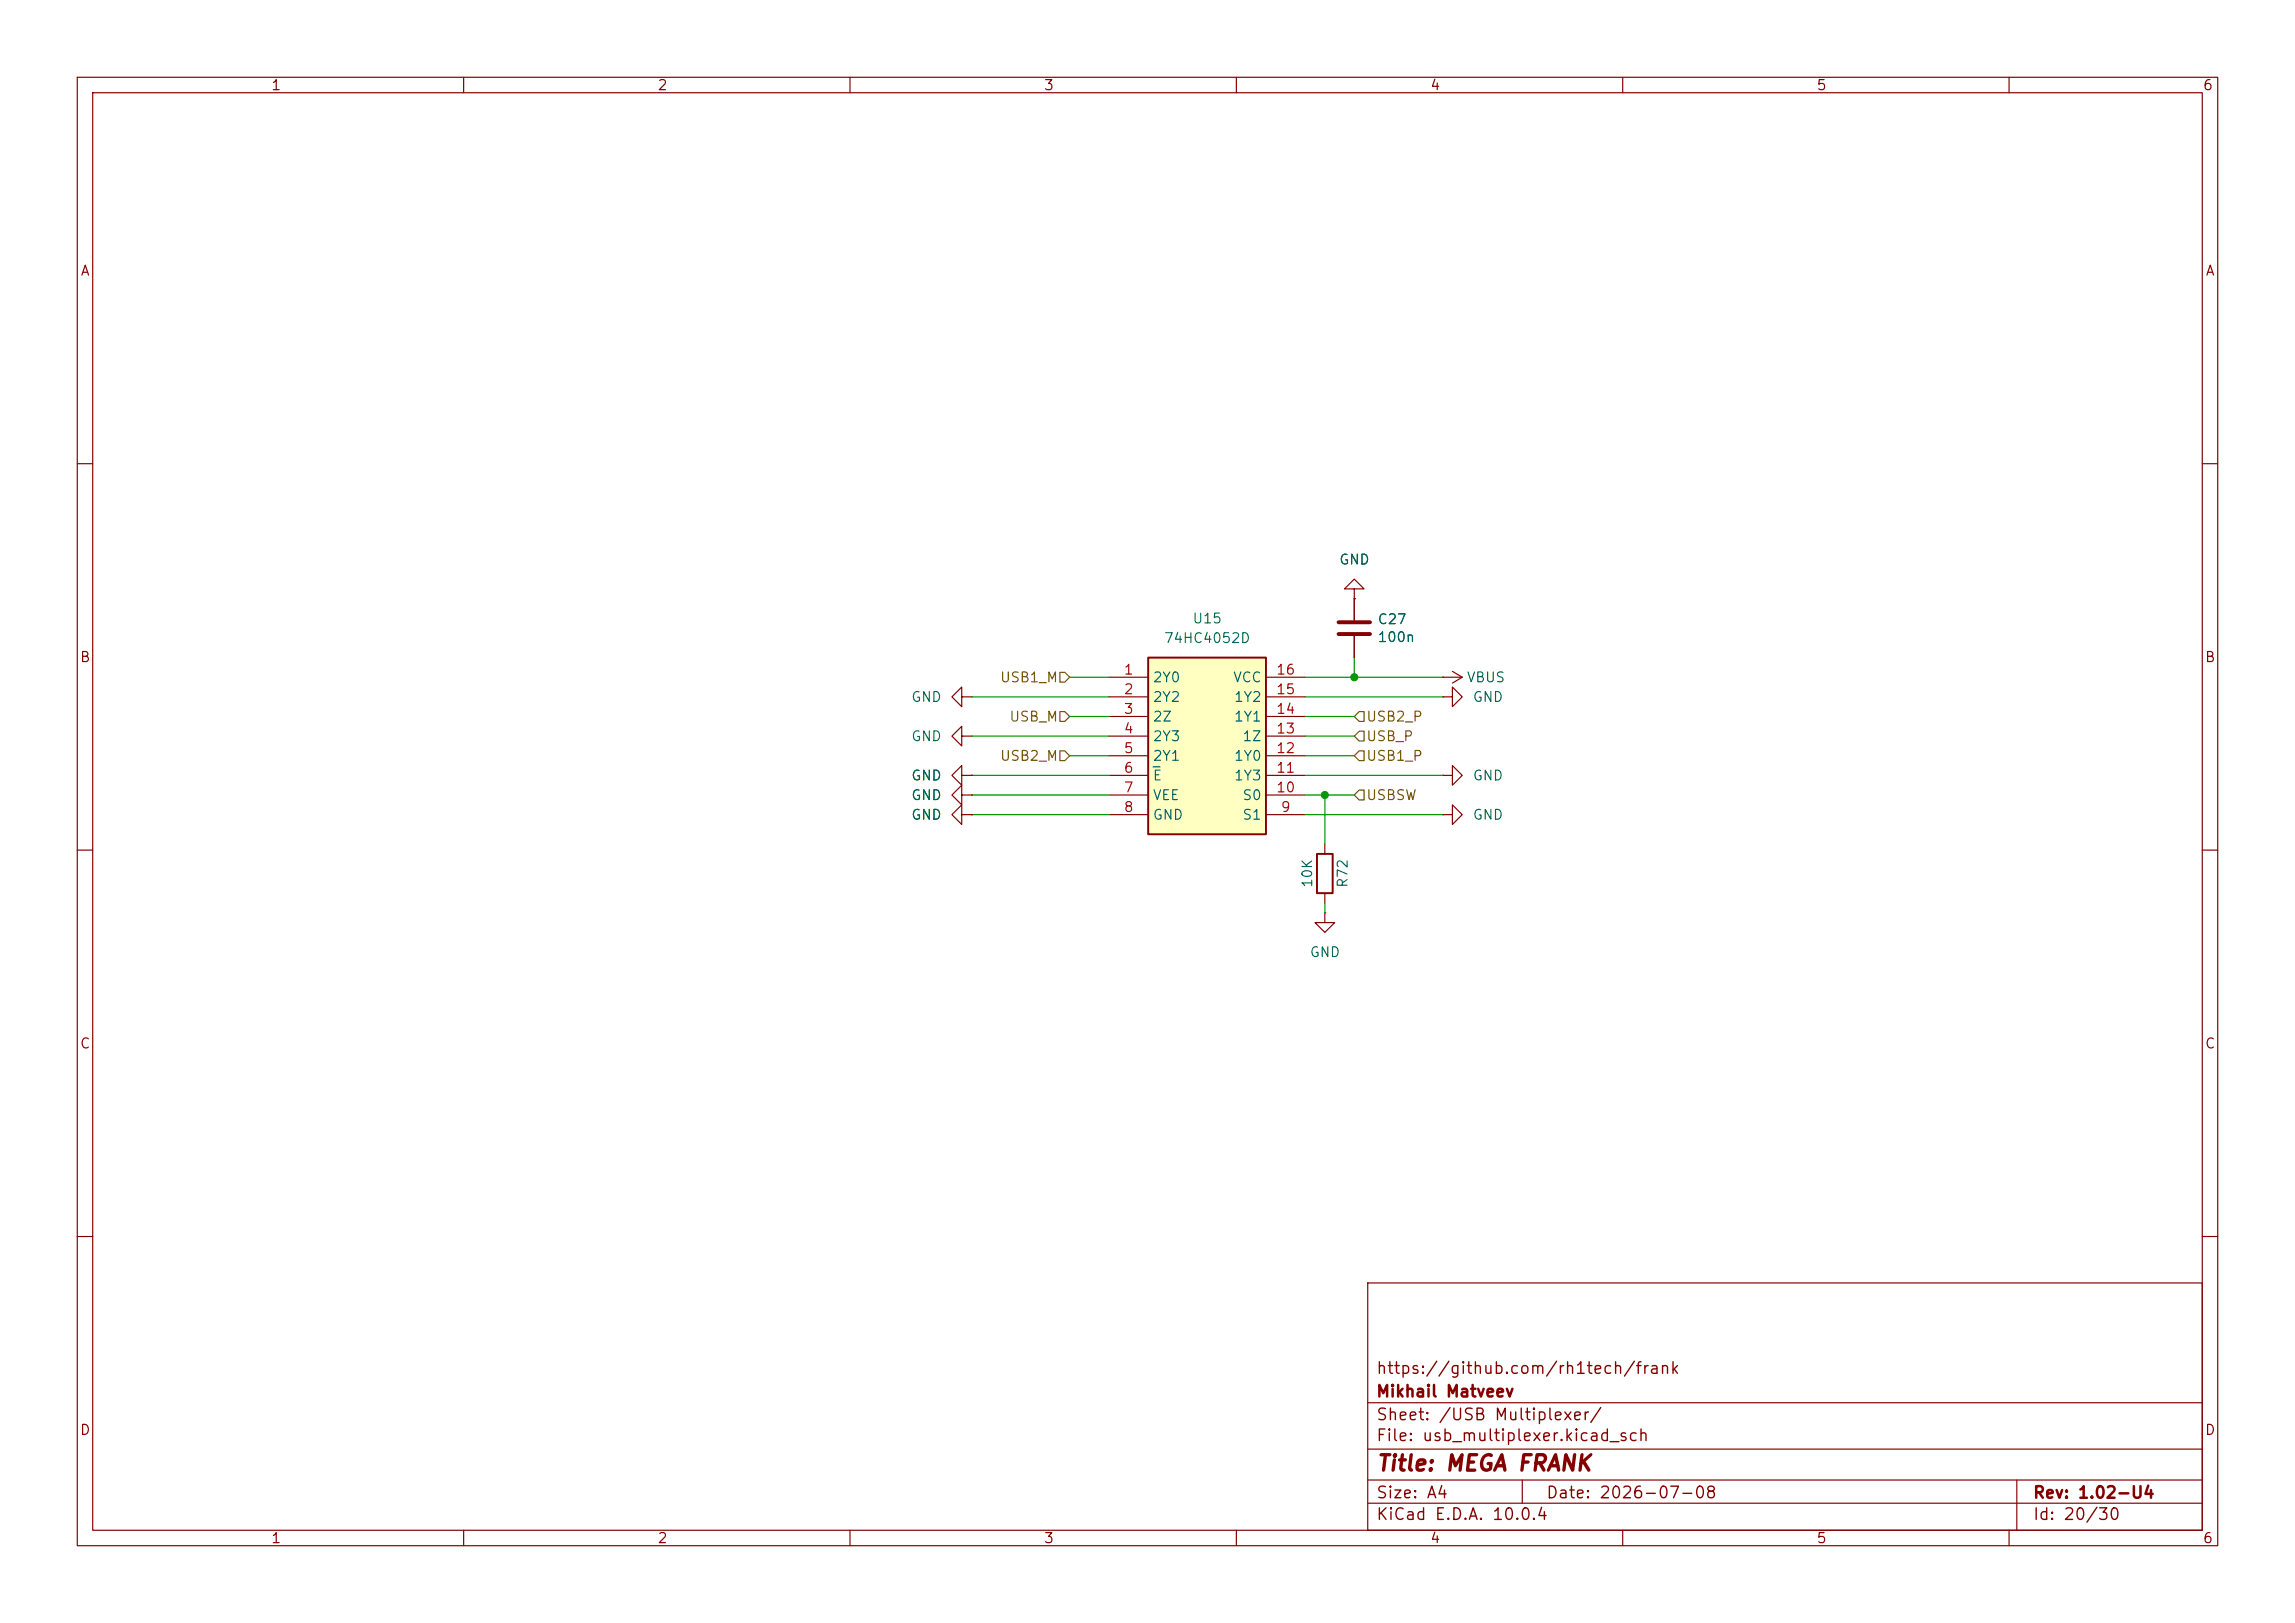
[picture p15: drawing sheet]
<svg xmlns="http://www.w3.org/2000/svg" width="297mm" height="210mm" viewBox="0 0 297 210" stroke-linecap="round" stroke-linejoin="round" font-family="sans-serif">
<defs><g id="words">
<text font-size="2" fill="#840000" x="178" y="190.8">Title: MEGA FRANK</text>
<g font-size="1.5" fill="#840000">
<text x="178" y="178.2">https://github.com/rh1tech/frank</text>
<text x="178" y="184.2">Sheet: /USB Multiplexer/</text>
<text x="178" y="181.2">Mikhail Matveev</text>
<text x="178" y="186.9">File: usb_multiplexer.kicad_sch</text>
<text x="178" y="197.1">KiCad E.D.A. 10.0.4</text>
<text x="178" y="194.3">Size: A4</text>
<text x="200" y="194.3">Date: 2026-07-08</text>
<text x="263" y="194.3">Rev: 1.02-U4</text>
<text x="263" y="197.1">Id: 20/30</text>
</g>
<g font-size="1.3" fill="#840000">
<text x="35" y="12">1</text>
<text x="85" y="12">2</text>
<text x="135" y="12">3</text>
<text x="185" y="12">4</text>
<text x="235" y="12">5</text>
<text x="285" y="12">6</text>
<text x="10.3" y="36">A</text>
<text x="285.3" y="36">A</text>
<text x="10.3" y="86">B</text>
<text x="285.3" y="86">B</text>
<text x="10.3" y="136">C</text>
<text x="285.3" y="136">C</text>
<text x="10.3" y="186">D</text>
<text x="285.3" y="186">D</text>
<text x="35" y="200">1</text>
<text x="85" y="200">2</text>
<text x="135" y="200">3</text>
<text x="185" y="200">4</text>
<text x="235" y="200">5</text>
<text x="285" y="200">6</text>
</g>
<g font-size="1.3" fill="#006464">
<text x="173.2" y="73.4">GND</text>
<text x="150.5" y="83.5">74HC4052D</text>
<text x="154.2" y="81">U15</text>
<text x="178.2" y="83.4">100n</text>
<text x="178.2" y="81.1">C27</text>
<text x="149.1" y="88.6">2Y0</text>
<text x="159.5" y="88.6">VCC</text>
<text x="189.7" y="88.6">VBUS</text>
<text x="117.8" y="91.1">GND</text>
<text x="149.1" y="91.1">2Y2</text>
<text x="149.1" y="93.7">2Z</text>
<text x="159.6" y="93.7">1Y1</text>
<text x="159.6" y="91.1">1Y2</text>
<text x="190.5" y="91.1">GND</text>
<text x="117.8" y="101.3">GND</text>
<text x="117.8" y="96.2">GND</text>
<text x="149.1" y="96.2">2Y3</text>
<text x="149.1" y="98.8">2Y1</text>
<text x="149.1" y="101.3">E</text>
<text x="159.6" y="101.3">1Y3</text>
<text x="159.6" y="98.8">1Y0</text>
<text x="160.7" y="96.2">1Z</text>
<text x="190.5" y="101.3">GND</text>
<text x="117.8" y="106.4">GND</text>
<text x="117.8" y="103.8">GND</text>
<text x="149.1" y="103.8">VEE</text>
<text x="149.1" y="106.4">GND</text>
<text x="160.7" y="106.4">S1</text>
<text x="160.7" y="103.8">S0</text>
<text x="190.5" y="106.4">GND</text>
<text x="170.1" y="115" transform="rotate(-90 170.1 115)">10K</text>
<text x="174.7" y="115" transform="rotate(-90 174.7 115)">R72</text>
<text x="169.4" y="124.2">GND</text>
</g>
<g font-size="1.3" fill="#725600">
<text x="129.3" y="88.6">USB1_M</text>
<text x="130.5" y="93.7">USB_M</text>
<text x="176.7" y="93.7">USB2_P</text>
<text x="129.3" y="98.8">USB2_M</text>
<text x="176.7" y="98.8">USB1_P</text>
<text x="176.7" y="96.2">USB_P</text>
<text x="176.7" y="103.8">USBSW</text>
</g>
<g font-size="1.3" fill="#a90000">
<text x="145.3" y="87.6">1</text>
<text x="165.1" y="87.6">16</text>
<text x="145.3" y="90.1">2</text>
<text x="145.3" y="92.7">3</text>
<text x="145.3" y="95.2">4</text>
<text x="165.1" y="95.2">13</text>
<text x="165.1" y="92.7">14</text>
<text x="165.1" y="90.1">15</text>
<text x="145.3" y="97.8">5</text>
<text x="145.3" y="100.3">6</text>
<text x="165.1" y="100.3">11</text>
<text x="165.1" y="97.8">12</text>
<text x="145.3" y="102.8">7</text>
<text x="145.3" y="105.4">8</text>
<text x="165.1" y="102.8">10</text>
<text x="165.7" y="105.4">9</text>
</g>
</g></defs>
<g fill="none" stroke="#840000" stroke-width=".15">
<path d="M10 10h277v190h-277zM12 12h273v186h-273zM60 10v2M110 10v2M160 10v2M210 10v2M260 10v2M10 60h2M175.3 76.2h1.2l-1.2-1.3-1.3 1.3h1.3v1.3M175.3 77.5h.1M175.3 77.5v2.8M285 60h2"/>
<path d="M124.5 95.3v-1.3l-1.3 1.3 1.3 1.2v-1.2h1.2M124.5 90.2v-1.3l-1.3 1.3 1.3 1.2v-1.2h1.2M125.7 95.3h.1M125.7 90.2h.1M175.3 82.3v2.8M186.7 87.6h.1M186.7 90.2h1.3v-1.3l1.2 1.3-1.2 1.2v-1.2M186.7 90.2h.1M186.7 87.6h2.5M188 86.9l1.2 .7M189.2 87.6l-1.2 .8M10 110h2"/>
<path d="M124.5 100.3v-1.2l-1.3 1.2 1.3 1.3v-1.3h1.2M124.5 105.4v-1.3l-1.3 1.3 1.3 1.3v-1.3h1.2M124.5 102.9v-1.3l-1.3 1.3 1.3 1.2v-1.2h1.2M125.7 100.3h.1M125.7 105.4h.1M125.7 102.9h.1M186.7 100.3h1.3v-1.2l1.2 1.2-1.2 1.3v-1.3M186.7 100.3h.1M285 110h2M10 160h2M177 166h108v32h-108zM285 160h2"/>
<path d="M60 198v2M110 198v2M160 198v2M177 194.5h108M177 191.5h108M177 187.5h108M177 181.5h108M197 191.5v3M210 198v2M260 198v2M261 191.5v6.5"/>
</g>
<path d="M173.2 80.5h4.1M173.2 82h4.1" fill="none" stroke="#840000" stroke-width=".51"/>
<path d="M148.6 85.1h15.2v22.9h-15.2z" fill="#ffffc2"/>
<path d="M148.6 85.1h15.2v22.9h-15.2zM170.4 110.5h2.1v5.1h-2.1z" fill="none" stroke="#840000" stroke-width=".25"/>
<g fill="none" stroke="#840000" stroke-width=".15">
<path d="M175.3 77.5h.1M175.3 77.5v2.8M143.5 87.6h5.1M143.5 90.2h5.1M143.5 92.7h5.1M143.5 95.3h5.1M143.5 97.8h5.1M163.8 87.6h5.1M163.8 90.2h5.1M163.8 92.7h5.1M163.8 95.3h5.1M163.8 97.8h5.1"/>
<path d="M175.3 82.3v2.8M125.7 100.3h.1M125.7 105.4h.1M125.7 102.9h.1M143.5 100.3h5.1M143.5 102.9h5.1M143.5 105.4h5.1M163.8 100.3h5.1M163.8 102.9h5.1M163.8 105.4h5.1M171.4 118.1v1.3h1.3l-1.3 1.3-1.2-1.3h1.2M171.4 118.1h.1"/>
<path d="M171.4 109.2v1.3M171.4 115.6v1.2M186.7 105.4h1.3v-1.3l1.2 1.3-1.2 1.3v-1.3M186.7 105.4h.1"/>
</g>
<path d="M149.2 99.2h.9" fill="none" stroke="#006464" stroke-width=".15"/>
<path d="M137.2 87h.6l.6 .6-.6 .7h-.6zM137.2 92.1h.6l.6 .6-.6 .6h-.6zM137.2 97.2h.6l.6 .6-.6 .6h-.6zM175.3 95.3l.6-.7h.6v1.3h-.6zM175.9 97.2h.6v1.2h-.6l-.6-.6zM175.9 92.1h.6v1.2h-.6l-.6-.6zM175.3 102.9l.6-.7h.6v1.3h-.6z" fill="none" stroke="#725600" stroke-width=".15"/>
<g fill="none" stroke="#009600" stroke-width=".15">
<path d="M125.7 95.3h17.8M125.7 90.2h17.8M138.4 87.6h5.1M138.4 92.7h5.1M138.4 97.8h5.1M168.9 87.6h17.8M168.9 95.3h6.4M168.9 92.7h6.4M168.9 97.8h6.4M168.9 90.2h17.8M175.3 85.1v2.5M125.7 102.9h17.8"/>
<path d="M125.7 105.4h17.8M125.7 100.3h17.8M168.9 102.9h6.4M168.9 105.4h17.8M168.9 100.3h17.8M171.4 102.9v6.3M171.4 116.8v1.3"/>
</g>
<g fill="#009600" stroke="#009600" stroke-width=".13">
<circle cx="175.3" cy="87.6" r=".46"/>
<circle cx="171.4" cy="102.9" r=".46"/>
</g>
<use href="#words"/>
</svg>
